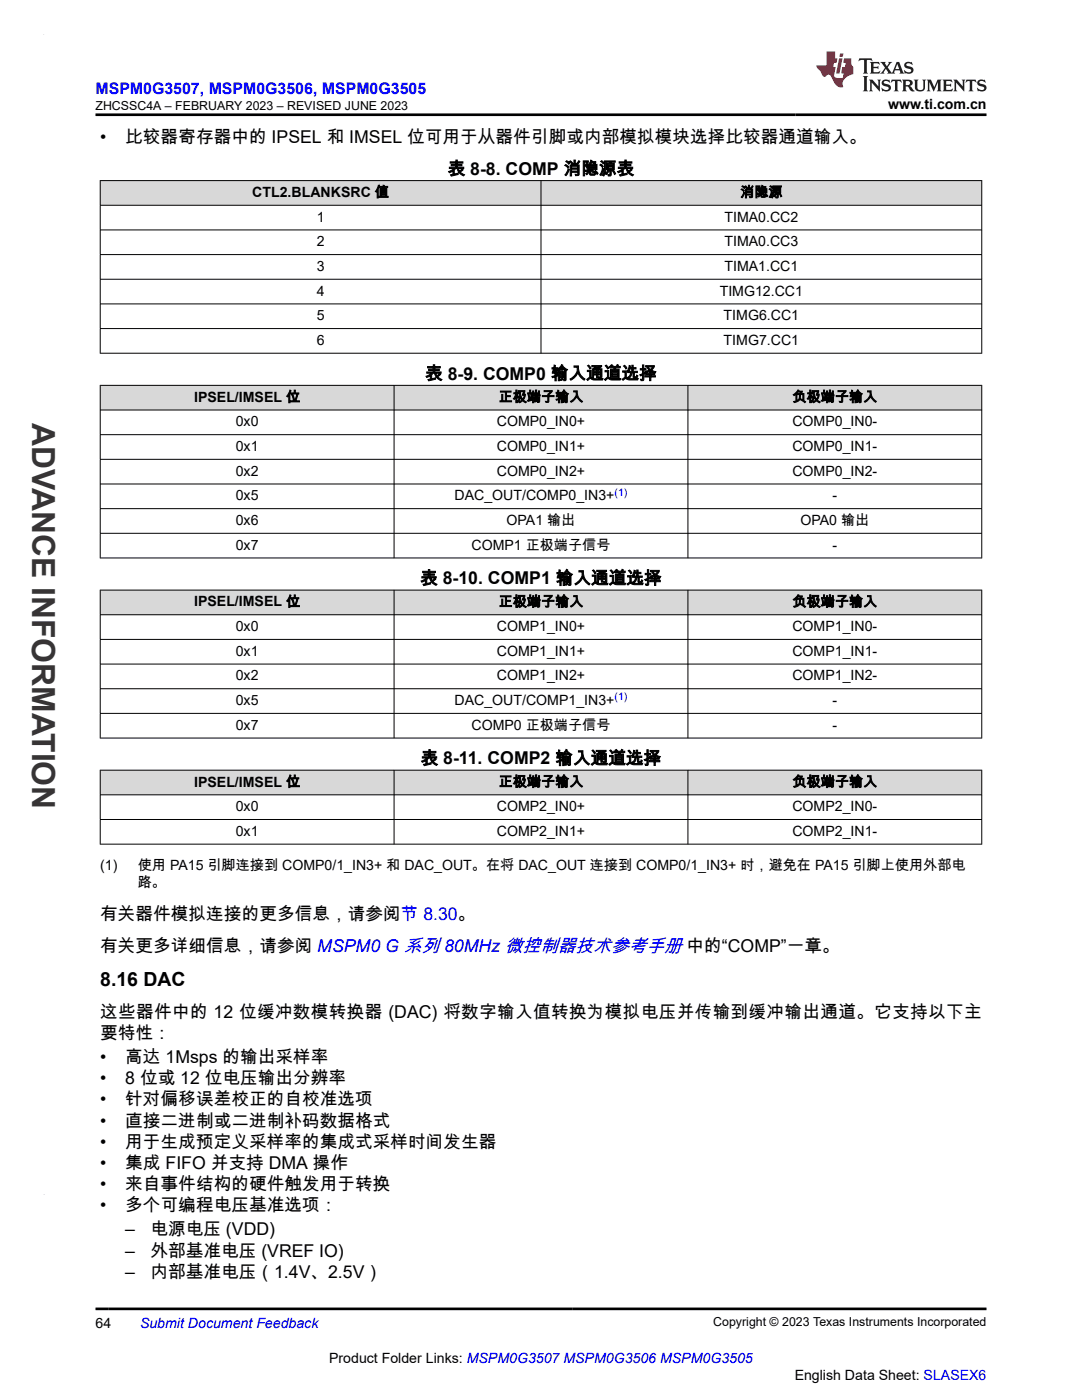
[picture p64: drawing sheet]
<svg xmlns="http://www.w3.org/2000/svg" width="216mm" height="279mm" viewBox="0 0 216 279" stroke-linecap="round" stroke-linejoin="round" font-family="sans-serif">
<defs><g id="words">
<text font-size="6.3" fill="#373435" x="6.4" y="84.5" transform="rotate(90 6.4 84.5)">ADVANCE INFORMATION</text>
<text font-size="3.9" x="20" y="196.7">8.16 DAC</text>
<g font-size="3.5">
<text x="20" y="28.5">•</text>
<text x="25" y="28.5">比较器寄存器中的 IPSEL 和 IMSEL 位可用于从器件引脚或内部模拟模块选择比较器通道输入。</text>
<text x="89.3" y="34.9">表 8-8. COMP 消隐源表</text>
<text x="84.8" y="75.7">表 8-9. COMP0 输入通道选择</text>
<text x="83.8" y="116.6">表 8-10. COMP1 输入通道选择</text>
<text x="83.9" y="152.5">表 8-11. COMP2 输入通道选择</text>
<text x="20" y="183.7">有关器件模拟连接的更多信息，请参阅节 8.30。</text>
<text x="20" y="190">有关更多详细信息，请参阅 MSPM0 G 系列 80MHz 微控制器技术参考手册 中的“COMP”一章。</text>
<text x="20" y="203.1">这些器件中的 12 位缓冲数模转换器 (DAC) 将数字输入值转换为模拟电压并传输到缓冲输出通道。它支持以下主</text>
<text x="20" y="207.4">要特性：</text>
<text x="20" y="212.1">•</text>
<text x="25" y="212.1">高达 1Msps 的输出采样率</text>
<text x="20" y="216.4">•</text>
<text x="20" y="220.6">•</text>
<text x="25" y="216.4">8 位或 12 位电压输出分辨率</text>
<text x="25" y="220.6">针对偏移误差校正的自校准选项</text>
<text x="20" y="224.8">•</text>
<text x="25" y="224.8">直接二进制或二进制补码数据格式</text>
<text x="20" y="229.1">•</text>
<text x="20" y="233.3">•</text>
<text x="25" y="229.1">用于生成预定义采样率的集成式采样时间发生器</text>
<text x="25" y="233.3">集成 FIFO 并支持 DMA 操作</text>
<text x="20" y="237.5">•</text>
<text x="25" y="237.5">来自事件结构的硬件触发用于转换</text>
<text x="20" y="241.8">•</text>
<text x="25" y="241.8">多个可编程电压基准选项：</text>
<text x="25" y="246.5">–</text>
<text x="25" y="250.8">–</text>
<text x="30" y="246.5">电源电压 (VDD)</text>
<text x="30" y="250.8">外部基准电压 (VREF IO)</text>
<text x="25" y="255">–</text>
<text x="30" y="255">内部基准电压（1.4V、2.5V）</text>
</g>
<text font-size="3.2" fill="#00f" x="19" y="18.7">MSPM0G3507, MSPM0G3506, MSPM0G3505</text>
<g font-size="2.8">
<text x="177.2" y="21.8">www.ti.com.cn</text>
<text x="50.3" y="39.3">CTL2.BLANKSRC 值</text>
<text x="147.7" y="39.3">消隐源</text>
<text x="63.2" y="44.2">1</text>
<text x="144.6" y="44.2">TIMA0.CC2</text>
<text x="63.2" y="49.2">2</text>
<text x="144.6" y="49.2">TIMA0.CC3</text>
<text x="63.2" y="54.1">3</text>
<text x="63.2" y="59">4</text>
<text x="143.6" y="59">TIMG12.CC1</text>
<text x="144.6" y="54.1">TIMA1.CC1</text>
<text x="63.2" y="63.9">5</text>
<text x="144.4" y="63.9">TIMG6.CC1</text>
<text x="63.2" y="68.8">6</text>
<text x="144.4" y="68.8">TIMG7.CC1</text>
<text x="38.7" y="80.2">IPSEL/IMSEL 位</text>
<text x="99.5" y="80.2">正极端子输入</text>
<text x="158.1" y="80.2">负极端子输入</text>
<text x="47" y="85.1">0x0</text>
<text x="99.1" y="85.1">COMP0_IN0+</text>
<text x="158.1" y="85.1">COMP0_IN0-</text>
<text x="47" y="90">0x1</text>
<text x="47" y="94.9">0x2</text>
<text x="99.1" y="90">COMP0_IN1+</text>
<text x="99.1" y="94.9">COMP0_IN2+</text>
<text x="158.1" y="90">COMP0_IN1-</text>
<text x="158.1" y="94.9">COMP0_IN2-</text>
<text x="47" y="99.9">0x5</text>
<text x="90.7" y="99.9">DAC_OUT/COMP0_IN3+</text>
<text x="166.1" y="99.9">-</text>
<text x="47" y="104.8">0x6</text>
<text x="101.1" y="104.8">OPA1 输出</text>
<text x="159.7" y="104.8">OPA0 输出</text>
<text x="47" y="109.7">0x7</text>
<text x="94.1" y="109.7">COMP1 正极端子信号</text>
<text x="166.1" y="109.7">-</text>
<text x="38.7" y="121">IPSEL/IMSEL 位</text>
<text x="47" y="126">0x0</text>
<text x="99.1" y="126">COMP1_IN0+</text>
<text x="99.5" y="121">正极端子输入</text>
<text x="158.1" y="126">COMP1_IN0-</text>
<text x="158.1" y="121">负极端子输入</text>
<text x="47" y="130.9">0x1</text>
<text x="99.1" y="130.9">COMP1_IN1+</text>
<text x="158.1" y="130.9">COMP1_IN1-</text>
<text x="47" y="135.8">0x2</text>
<text x="99.1" y="135.8">COMP1_IN2+</text>
<text x="158.1" y="135.8">COMP1_IN2-</text>
<text x="47" y="140.7">0x5</text>
<text x="90.7" y="140.7">DAC_OUT/COMP1_IN3+</text>
<text x="166.1" y="140.7">-</text>
<text x="47" y="145.6">0x7</text>
<text x="94.1" y="145.6">COMP0 正极端子信号</text>
<text x="166.1" y="145.6">-</text>
<text x="38.7" y="157">IPSEL/IMSEL 位</text>
<text x="47" y="161.9">0x0</text>
<text x="99.1" y="161.9">COMP2_IN0+</text>
<text x="99.5" y="157">正极端子输入</text>
<text x="158.1" y="161.9">COMP2_IN0-</text>
<text x="158.1" y="157">负极端子输入</text>
<text x="47" y="166.8">0x1</text>
<text x="99.1" y="166.8">COMP2_IN1+</text>
<text x="158.1" y="166.8">COMP2_IN1-</text>
<text x="20" y="173.6">(1)</text>
<text x="27.5" y="173.6">使用 PA15 引脚连接到 COMP0/1_IN3+ 和 DAC_OUT。在将 DAC_OUT 连接到 COMP0/1_IN3+ 时，避免在 PA15 引脚上使用外部电</text>
<text x="27.5" y="177">路。</text>
<text x="19" y="265">64</text>
<text x="65.7" y="272">Product Folder Links: MSPM0G3507 MSPM0G3506 MSPM0G3505</text>
<text x="158.6" y="275.3">English Data Sheet: SLASEX6</text>
</g>
<text font-size="2.8" fill="#00f" x="27.9" y="265">Submit Document Feedback</text>
<g font-size="2.5">
<text x="19" y="21.9">ZHCSSC4A – FEBRUARY 2023 – REVISED JUNE 2023</text>
<text x="142.3" y="264.7">Copyright © 2023 Texas Instruments Incorporated</text>
</g>
<g font-size="2.1" fill="#00f">
<text x="122.6" y="98.9">(1)</text>
<text x="122.6" y="139.8">(1)</text>
</g>
</g></defs>
<g fill="#d8d8d8">
<path d="M20 36h175.9v5h-175.9z" fill-rule="evenodd"/>
<path d="M20.1 36.1h87.8v4.8h-87.8z" fill-rule="evenodd"/>
<path d="M108 36.1h87.8v4.8h-87.8z" fill-rule="evenodd"/>
</g>
<path d="M19.9 36h176.1M20 36v34.6M107.9 36v34.6M195.9 36v34.6M19.9 41h176.1M19.9 45.9h176.1M19.9 50.8h176.1M19.9 55.7h176.1M19.9 60.7h176.1M19.9 65.6h176.1M19.9 70.5h176.1" fill="none" stroke="#000" stroke-width=".2"/>
<g fill="#d8d8d8">
<path d="M20 76.9h175.9v4.9h-175.9z" fill-rule="evenodd"/>
<path d="M20.1 77h58.5v4.8h-58.5z" fill-rule="evenodd"/>
<path d="M78.7 77h58.5v4.8h-58.5z" fill-rule="evenodd"/>
<path d="M137.3 77h58.5v4.8h-58.5z" fill-rule="evenodd"/>
</g>
<path d="M19.9 76.9h176.1M20 76.8v34.6M78.6 76.8v34.6M137.3 76.8v34.6M195.9 76.8v34.6M19.9 81.8h176.1M19.9 86.7h176.1M19.9 91.7h176.1M19.9 96.6h176.1M19.9 101.5h176.1M19.9 106.4h176.1M19.9 111.4h176.1" fill="none" stroke="#000" stroke-width=".2"/>
<g fill="#d8d8d8">
<path d="M20 117.8h175.9v4.9h-175.9z" fill-rule="evenodd"/>
<path d="M20.1 117.8h58.5v4.8h-58.5z" fill-rule="evenodd"/>
<path d="M78.7 117.8h58.5v4.8h-58.5z" fill-rule="evenodd"/>
<path d="M137.3 117.8h58.5v4.8h-58.5z" fill-rule="evenodd"/>
</g>
<path d="M19.9 117.8h176.1M20 117.7v29.7M78.6 117.7v29.7M137.3 117.7v29.7M195.9 117.7v29.7M19.9 122.7h176.1M19.9 127.6h176.1M19.9 132.5h176.1M19.9 137.5h176.1M19.9 142.4h176.1M19.9 147.3h176.1" fill="none" stroke="#000" stroke-width=".2"/>
<g fill="#d8d8d8">
<path d="M20 153.7h175.9v4.9h-175.9z" fill-rule="evenodd"/>
<path d="M20.1 153.8h58.5v4.8h-58.5z" fill-rule="evenodd"/>
<path d="M78.7 153.8h58.5v4.8h-58.5z" fill-rule="evenodd"/>
<path d="M137.3 153.8h58.5v4.8h-58.5z" fill-rule="evenodd"/>
</g>
<path d="M19.9 153.7h176.1M19.9 158.6h176.1M20 153.6v14.9M78.6 153.6v14.9M137.3 153.6v14.9M195.9 153.6v14.9M19.9 163.5h176.1M19.9 168.5h176.1" fill="none" stroke="#000" stroke-width=".2"/>
<path d="M171.5 11.6l-.2 .6 .5-.2h.6v.1v2.2l-.2 .4h1l-.2-.4v-2.2v-.1h.5l.5 .2-.1-.6zM173.6 12.4l.2 .3v1.6l-.2 .4h1.9l.1-.6a1.08 1.08 0 0 1-1.3 .2v-.7h.6l.4 .2v-.7l-.4 .2h-.6v-.5l.2-.2a1 1 0 0 1 1 .3l-.1-.5zM175.7 12.4l.9 1.1-1 1.2h.9l-.2-.2 .5-.8 .4 .8-.2 .2h1.6l-.2-.2 .2-.5h.9l.1 .5-.1 .2h.9l-.2-.4-.8-1.9h-.5l-.9 2.1-.9-1.1 .9-1h-.8l.2 .2-.4 .6-.4-.6 .2-.2zM179 12.8l.4 1h-.7zM180.7 12.5a.65 .65 0 0 0-.2 .7 .65 .65 0 0 0 .6 .5l.6 .1 .1 .3a.79 .79 0 0 1-.7 .4 .79 .79 0 0 1-.7-.5l.1 .7 .2-.1a.93 .93 0 0 0 1.1 0 .93 .93 0 0 0 .4-.9 1.46 1.46 0 0 0-1.2-.6l-.1-.3a1.09 1.09 0 0 1 1.2 .2l-.2-.6-.1 .1-.5-.2zM172.2 15.2l.2 .4v2.2l-.2 .4h1l-.2-.4v-2.2l.2-.4zM173.4 15.9l.2 .4v1.5l-.2 .4h.8l-.3-.4 .1-1.3 1.6 1.8v-2l.2-.4h-.7l.1 .2 .1 1.1-1.2-1.3zM176.2 16a.65 .65 0 0 0-.2 .8 .65 .65 0 0 0 .6 .4l.6 .2 .1 .2a.79 .79 0 0 1-.7 .4 .79 .79 0 0 1-.7-.5l.1 .7 .2-.1a.93 .93 0 0 0 1.1 .1 .93 .93 0 0 0 .4-1 1.46 1.46 0 0 0-1.2-.5l-.1-.4a1.09 1.09 0 0 1 1.2 .2l-.1-.6-.2 .1-.5-.1zM177.9 15.9l-.1 .6a.63 .63 0 0 1 .8-.3v1.6l-.3 .4h1l-.2-.4v-1.6a.66 .66 0 0 1 .8 .3l-.1-.6zM180 15.9l.2 .4v1.5l-.2 .4h1l-.2-.2-.1-.7h.5l.1 .2a.79 .79 0 0 0 1.2 .6l-1-.9a.61 .61 0 0 0 .6-.6 .61 .61 0 0 0-.5-.7zM180.8 16.2h.1a.47 .47 0 0 1 .5 .1 .47 .47 0 0 1 .1 .5l-.1 .1-.7 .1zM182.3 15.9l.2 .2a2.27 2.27 0 0 0 .4 2 1.04 1.04 0 0 0 1.7-.7v-1.3l.2-.2h-.8l.2 .4v1.1a.6 .6 0 0 1-.6 .6 .6 .6 0 0 1-.6-.6v-1.1l.3-.4zM184.9 15.9l.2 .4v1.5l-.2 .4h.8l-.3-.4v-1.4l.9 1.9 .9-1.9v1.4l-.3 .4h1l-.2-.4v-1.5l.2-.4h-.8l-.7 1.5-.6-1.5zM188.1 15.9l.2 .4v1.5l-.2 .4h1.9l.1-.6a1.09 1.09 0 0 1-1.3 .2v-.7h.6l.4 .2v-.6l-.4 .2h-.6v-.6l.2-.1a1.01 1.01 0 0 1 1 .3l-.1-.6zM190.2 15.9l.3 .4v1.5l-.3 .4h.8l-.2-.4v-1.3l1.6 1.8v-2l.2-.4h-.7l.2 .2v1.1l-1.2-1.3zM192.8 15.9l-.1 .6a.63 .63 0 0 1 .8-.3v1.6l-.3 .4h1l-.2-.4v-1.6a.66 .66 0 0 1 .8 .3l-.1-.6zM195.2 16a.65 .65 0 0 0-.2 .8 .65 .65 0 0 0 .6 .4l.6 .2 .2 .2a.79 .79 0 0 1-.7 .4 .79 .79 0 0 1-.7-.5l.1 .7 .2-.1a.93 .93 0 0 0 1 .1 .93 .93 0 0 0 .5-1 1.46 1.46 0 0 0-1.3-.5v-.4a1.09 1.09 0 0 1 1.2 .2l-.2-.6-.2 .1-.5-.1z" fill="#231f20"/>
<path d="M164.9 10.3v2.7h-2l.1 .4 .8 1a.95 .95 0 0 0 1 .9 .59 .59 0 0 1 .5-.4 .59 .59 0 0 1 .5 .3l.4 .8a1.59 1.59 0 0 0 2.1 1.4 1.61 1.61 0 0 1 1-2.3l1-.3-.1-1.5a1.59 1.59 0 0 1-.3-1.7h-1.5l-.2 .9h.6l-.2 .9h-.5l-.2 .9v.3l.4 .1-.1 .9h-.7a.73 .73 0 0 1-1-.7l.3-1.5h-.5l.1-.9h.5l.2-.9h-.5v-1.3zM167.4 11.6l-.6 3.1h.7l.6-3.1zM167.6 10.7l-.1 .6h.7l.1-.6z" fill="#ed1c24"/>
<path d="M19 22.9h177.8M19 261.2h177.8" fill="none" stroke="#000" stroke-width=".53"/>
<path d="M8.7 6.9h.1" fill="none" stroke="#373435" stroke-width=".2"/>
<use href="#words"/>
</svg>
